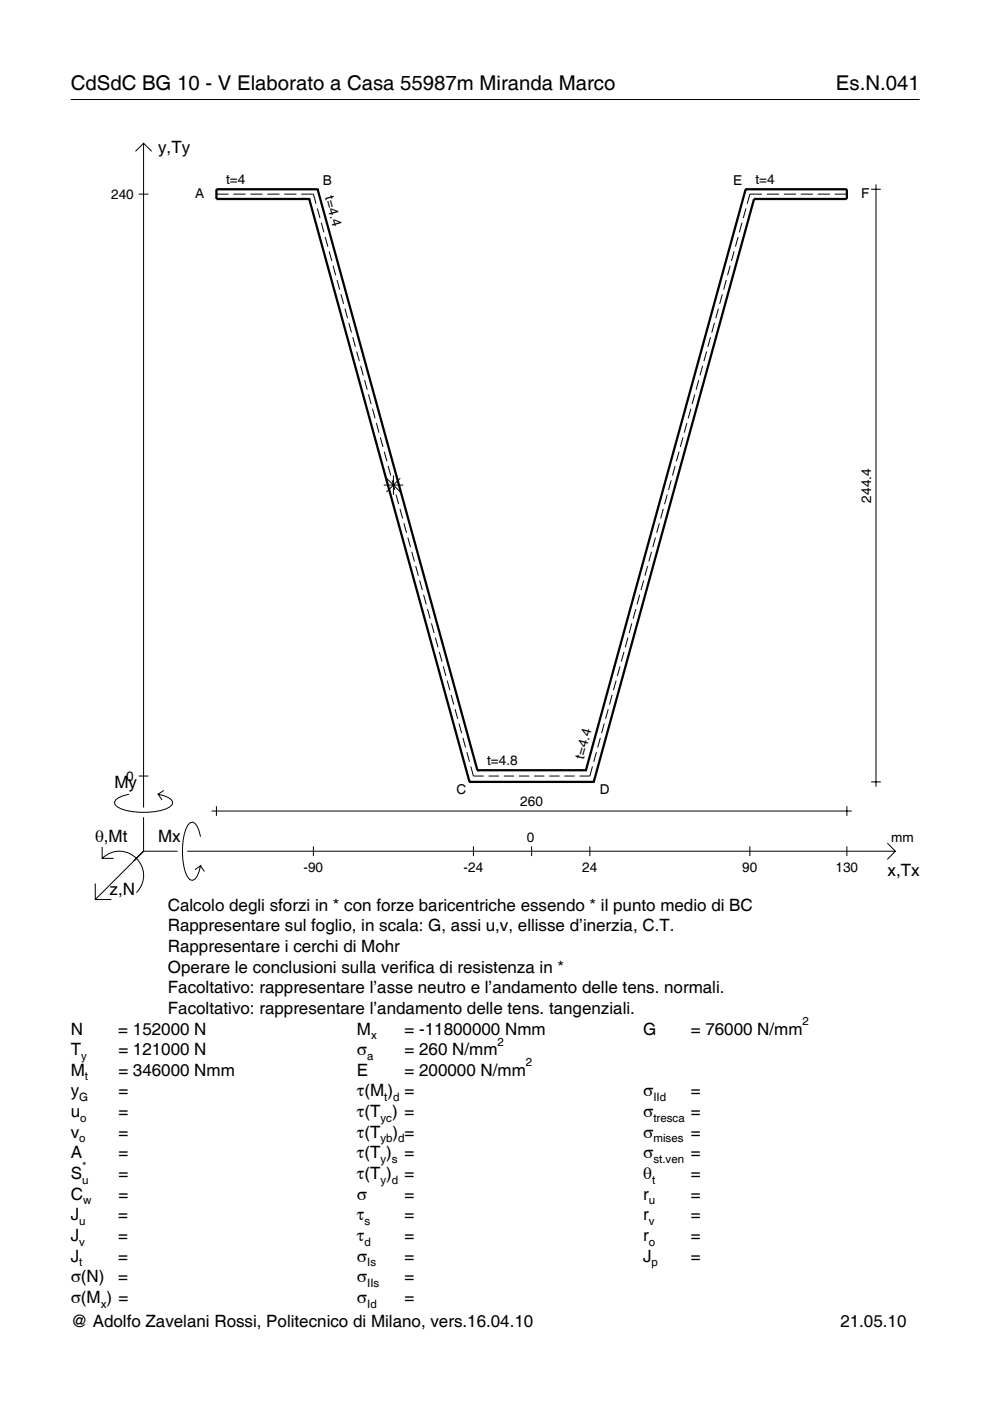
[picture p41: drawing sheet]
<svg xmlns="http://www.w3.org/2000/svg" width="210mm" height="297mm" viewBox="0 0 210 297" stroke-linecap="round" stroke-linejoin="round" font-family="sans-serif">
<defs><g id="words">
<g font-size="4.3">
<text x="15" y="19">CdSdC BG 10 - V Elaborato a Casa 55987m Miranda Marco</text>
<text x="177.2" y="19">Es.N.041</text>
</g>
<g font-size="3.6">
<text x="33.5" y="32.4">y,Ty</text>
<text x="24.3" y="167.1">My</text>
<text x="20.1" y="178.4">θ,Mt</text>
<text x="33.5" y="178.4">Mx</text>
<text x="188.2" y="185.6">x,Tx</text>
<text x="23.2" y="189.7">z,N</text>
<text x="35.6" y="193.1">Calcolo degli sforzi in * con forze baricentriche essendo * il punto medio di BC</text>
<text x="35.6" y="197.5">Rappresentare sul foglio, in scala: G, assi u,v, ellisse d’inerzia, C.T.</text>
<text x="35.6" y="201.8">Rappresentare i cerchi di Mohr</text>
<text x="35.6" y="206.2">Operare le conclusioni sulla verifica di resistenza in *</text>
<text x="35.6" y="210.6">Facoltativo: rappresentare l’asse neutro e l’andamento delle tens. normali.</text>
<text x="35.6" y="215">Facoltativo: rappresentare l’andamento delle tens. tangenziali.</text>
<text x="15" y="219.3">N</text>
<text x="25.1" y="219.3">= 152000 N</text>
<text x="75.7" y="219.3">M</text>
<text x="85.8" y="219.3">= -11800000 Nmm</text>
<text x="136.4" y="219.3">G</text>
<text x="146.5" y="219.3">= 76000 N/mm</text>
<text x="15" y="223.7">T</text>
<text x="25.1" y="223.7">= 121000 N</text>
<text x="75.7" y="223.7">σ</text>
<text x="85.8" y="223.7">= 260 N/mm</text>
<text x="15" y="232.5">y</text>
<text x="15" y="228.1">M</text>
<text x="25.1" y="232.5">=</text>
<text x="25.1" y="228.1">= 346000 Nmm</text>
<text x="75.7" y="232.5">τ(M ) =</text>
<text x="75.7" y="228.1">E</text>
<text x="85.8" y="228.1">= 200000 N/mm</text>
<text x="136.4" y="232.5">σ</text>
<text x="146.5" y="232.5">=</text>
<text x="15" y="236.8">u</text>
<text x="25.1" y="236.8">=</text>
<text x="75.7" y="236.8">τ(T ) =</text>
<text x="136.4" y="236.8">σ</text>
<text x="146.5" y="236.8">=</text>
<text x="15" y="245.6">A</text>
<text x="15" y="241.2">v</text>
<text x="25.1" y="241.2">=</text>
<text x="25.1" y="245.6">=</text>
<text x="75.7" y="245.6">τ(T )</text>
<text x="75.7" y="241.2">τ(T</text>
<text x="83.3" y="241.2">) =</text>
<text x="85.8" y="245.6">=</text>
<text x="136.4" y="241.2">σ</text>
<text x="136.4" y="245.6">σ</text>
<text x="146.5" y="241.2">=</text>
<text x="146.5" y="245.6">=</text>
<text x="15" y="250">S</text>
<text x="25.1" y="250">=</text>
<text x="75.7" y="250">τ(T )</text>
<text x="85.8" y="250">=</text>
<text x="136.4" y="250">θ</text>
<text x="146.5" y="250">=</text>
<text x="15" y="254.3">C</text>
<text x="25.1" y="254.3">=</text>
<text x="75.7" y="254.3">σ</text>
<text x="85.8" y="254.3">=</text>
<text x="136.4" y="254.3">r</text>
<text x="146.5" y="254.3">=</text>
<text x="15" y="263.1">J</text>
<text x="15" y="258.7">J</text>
<text x="25.1" y="258.7">=</text>
<text x="25.1" y="263.1">=</text>
<text x="75.7" y="258.7">τ</text>
<text x="75.7" y="263.1">τ</text>
<text x="85.8" y="258.7">=</text>
<text x="85.8" y="263.1">=</text>
<text x="136.4" y="258.7">r</text>
<text x="136.4" y="263.1">r</text>
<text x="146.5" y="258.7">=</text>
<text x="146.5" y="263.1">=</text>
<text x="15" y="267.5">J</text>
<text x="25.1" y="267.5">=</text>
<text x="75.7" y="267.5">σ</text>
<text x="85.8" y="267.5">=</text>
<text x="136.4" y="267.5">J</text>
<text x="146.5" y="267.5">=</text>
<text x="15" y="271.8">σ(N)</text>
<text x="25.1" y="271.8">=</text>
<text x="75.7" y="271.8">σ</text>
<text x="85.8" y="271.8">=</text>
<text x="15" y="276.2">σ(M ) =</text>
<text x="15" y="281.4">@ Adolfo Zavelani Rossi, Politecnico di Milano, vers.16.04.10</text>
<text x="75.7" y="276.2">σ</text>
<text x="85.8" y="276.2">=</text>
<text x="178.2" y="281.4">21.05.10</text>
</g>
<g font-size="2.9">
<text x="47.9" y="39.1">t=4</text>
<text x="68.5" y="39.3">B</text>
<text x="68.9" y="41.8" transform="rotate(75 68.9 41.8)">t=4.4</text>
<text x="155.5" y="39.3">E</text>
<text x="160.2" y="39.1">t=4</text>
<text x="23.6" y="42.2">240</text>
<text x="41.4" y="42.1">A</text>
<text x="182.6" y="42.1">F</text>
<text x="184.7" y="106.5" transform="rotate(-90 184.7 106.5)">244.4</text>
<text x="123.8" y="161" transform="rotate(-75 123.8 161)">t=4.4</text>
<text x="26.8" y="165.5">0</text>
<text x="103.3" y="162.3">t=4.8</text>
<text x="96.8" y="168.3">C</text>
<text x="110.3" y="170.9">260</text>
<text x="127.2" y="168.3">D</text>
<text x="111.7" y="178.4">0</text>
<text x="189" y="178.4">mm</text>
<text x="64.4" y="184.9">-90</text>
<text x="98.3" y="184.9">-24</text>
<text x="123.5" y="184.9">24</text>
<text x="157.4" y="184.9">90</text>
<text x="177.2" y="184.9">130</text>
</g>
<g font-size="2.4">
<text x="78.7" y="220.3">x</text>
<text x="105.5" y="221.7">2</text>
<text x="170.2" y="217.3">2</text>
<text x="17.2" y="224.7">y</text>
<text x="77.9" y="224.7">a</text>
<text x="111.5" y="226.1">2</text>
<text x="16.8" y="233.5">G</text>
<text x="18" y="229.1">t</text>
<text x="81.5" y="233.5">t d</text>
<text x="138.5" y="233.5">IId</text>
<text x="17" y="237.8">o</text>
<text x="80.7" y="237.8">yc</text>
<text x="138.5" y="237.8">tresca</text>
<text x="16.8" y="242.2">o</text>
<text x="80.7" y="242.2">yb d</text>
<text x="138.5" y="242.2">mises</text>
<text x="17.4" y="251">u</text>
<text x="17.4" y="248">*</text>
<text x="80.7" y="246.6">y s</text>
<text x="80.7" y="251">y d</text>
<text x="138.2" y="251">t</text>
<text x="138.5" y="246.6">st.ven</text>
<text x="17.6" y="255.3">w</text>
<text x="137.6" y="255.3">u</text>
<text x="16.8" y="259.7">u</text>
<text x="77.3" y="259.7">s</text>
<text x="137.6" y="259.7">v</text>
<text x="16.8" y="268.5">t</text>
<text x="16.8" y="264.1">v</text>
<text x="77.3" y="264.1">d</text>
<text x="77.9" y="268.5">Is</text>
<text x="137.6" y="264.1">o</text>
<text x="138.2" y="268.5">p</text>
<text x="77.9" y="272.8">IIs</text>
<text x="21.4" y="277.2">x</text>
<text x="77.9" y="277.2">Id</text>
</g>
</g></defs>
<g fill="none" stroke="#000" stroke-width=".21">
<path d="M15 21.1h180M28.7 32.1l1.7-1.7 1.8 1.7M30.4 30.4v140.8M185.7 39.1v127.7M29.4 41.2h2.1M45.9 41.2h2.6M49.5 41.2h2.6M53.1 41.2h2.5M56.7 41.2h2.5M60.3 41.2h2.5M63.9 41.2h2.5l.6 2M67.3 44.2l.5 2"/>
<path d="M68.1 47.2l.6 2.1M68.9 50.3l.6 2M69.8 53.3l.5 2M70.6 56.3l.6 2.1M71.5 59.4l.5 2M154 59.4l-.6 2M154.8 56.3l-.5 2.1M155.6 53.3l-.5 2M156.5 50.3l-.6 2M157.3 47.2l-.5 2.1M158.2 44.2l-.6 2M161.6 41.2h-2.6l-.6 2"/>
<path d="M162.6 41.2h2.6M166.2 41.2h2.6M169.8 41.2h2.6M173.4 41.2h2.6M177 41.2h2.6M184.7 40.1h2.1M72.3 62.4l.5 2M73.1 65.4l.6 2.1M74 68.5l.5 2M74.8 71.5l.6 2M75.6 74.5l.6 2.1M76.5 77.6l.5 2"/>
<path d="M149 77.6l-.6 2M149.8 74.5l-.6 2.1M150.6 71.5l-.5 2M151.5 68.5l-.6 2M152.3 65.4l-.5 2.1M153.1 62.4l-.5 2M77.3 80.6l.6 2M78.1 83.6l.6 2.1M79 86.7l.5 2M79.8 89.7l.6 2M80.6 92.7l.6 2.1M81.5 95.8l.5 2"/>
<path d="M82.3 98.8l.6 2M143.1 98.8l-.5 2M144 95.8l-.6 2M144.8 92.7l-.6 2.1M145.6 89.7l-.5 2M146.5 86.7l-.6 2M147.3 83.6l-.6 2.1M148.1 80.6l-.5 2M81.4 102.8h4.1M82 101.4l2.9 2.9M83.1 101.8l.6 2.1M83.4 100.8v4.1"/>
<path d="M84 104.9l.5 2M84.8 107.9l.6 2M84.9 101.4l-2.9 2.9M85.6 110.9l.6 2.1M86.5 114l.5 2M87.3 117l.6 2M138.1 117l-.5 2M139 114l-.6 2M139.8 110.9l-.6 2.1M140.6 107.9l-.5 2M141.5 104.9l-.6 2M142.3 101.8l-.6 2.1"/>
<path d="M88.1 120l.6 2.1M89 123.1l.5 2M89.8 126.1l.6 2M90.6 129.1l.6 2.1M91.5 132.2l.5 2M92.3 135.2l.6 2M93.1 138.2l.6 2.1M132.3 138.2l-.6 2.1M133.1 135.2l-.5 2M134 132.2l-.6 2M134.8 129.1l-.6 2.1M135.6 126.1l-.5 2"/>
<path d="M136.5 123.1l-.6 2M137.3 120l-.6 2.1M94 141.3l.5 2M94.8 144.3l.6 2M95.6 147.3l.6 2.1M96.5 150.4l.5 2M97.3 153.4l.6 2M98.1 156.4l.6 2.1M99 159.5l.5 2M126.5 159.5l-.6 2M127.3 156.4l-.6 2.1M128.1 153.4l-.5 2"/>
<path d="M129 150.4l-.6 2M129.8 147.3l-.6 2.1M130.6 144.3l-.5 2M131.5 141.3l-.6 2M21.7 179.6v2.4h2.4M27.3 168.4a3.6 3.6 0 0 0-3 1.7l.1 .5a5.6 5.6 0 0 0 3.8 1.5 13.4 13.4 0 0 0 7.8-1l.5-.5 .1-.5a3.6 3.6 0 0 0-3.1-1.7l.8 1.2M29.4 164.5h2.1M30.4 173.3v7.2M34.7 167.6l-1.2 .8M42.5 177.4a3.6 3.6 0 0 0-1.7-3.1l-.5 .1a5.7 5.7 0 0 0-1.5 3.8 13.9 13.9 0 0 0 1.1 7.9l.4 .4 .5 .1a3.6 3.6 0 0 0 1.7-3l-1.2 .8M44.9 172h135.7M45.9 170.9v2.1"/>
<path d="M66.4 179.4v2.1M99.8 162.5l.6 2h2.2M100.4 179.4v2.1M103.6 164.5h2.2M106.8 164.5h2.2M110 164.5h2.2M112.7 179.4v2.1M113.2 164.5h2.2M116.4 164.5h2.2M119.7 164.5h2.1M125.1 179.4v2.1M125.6 162.5l-.5 2h-2.2"/>
<path d="M159 179.4v2.1M179.6 170.9v2.1M179.6 179.4v2.1M184.7 165.8h2.1M188.1 178.8l1.7 1.7-1.7 1.7M20.2 187.3v3.4h3.4M21.7 182a5.1 5.1 0 0 1 7.2 0 5.1 5.1 0 0 1 0 7.3M30.4 180.5l-10.2 10.2M30.4 180.5h7.2M39.7 180.5h150.1M42.5 183.6l.8 1.2"/>
</g>
<g fill="none" stroke="#000" stroke-width=".48">
<path d="M65.6 42.2h.1M65.6 42.2l33.9 123.6M67.3 40.1h.1M67.3 40.1h-21.4v2.1h19.7M67.3 40.1l33.9 123.2M158.1 40.1h.1M158.1 40.1h21.5v2.1h-19.7M158.1 40.1l-33.9 123.2M159.9 42.2h.1M159.9 42.2l-34 123.6M99.5 165.8h.1M99.5 165.8h26.4"/>
<path d="M101.2 163.3h.1M101.2 163.3h23M124.2 163.3h.1M125.9 165.8h.1"/>
</g>
<use href="#words"/>
</svg>
